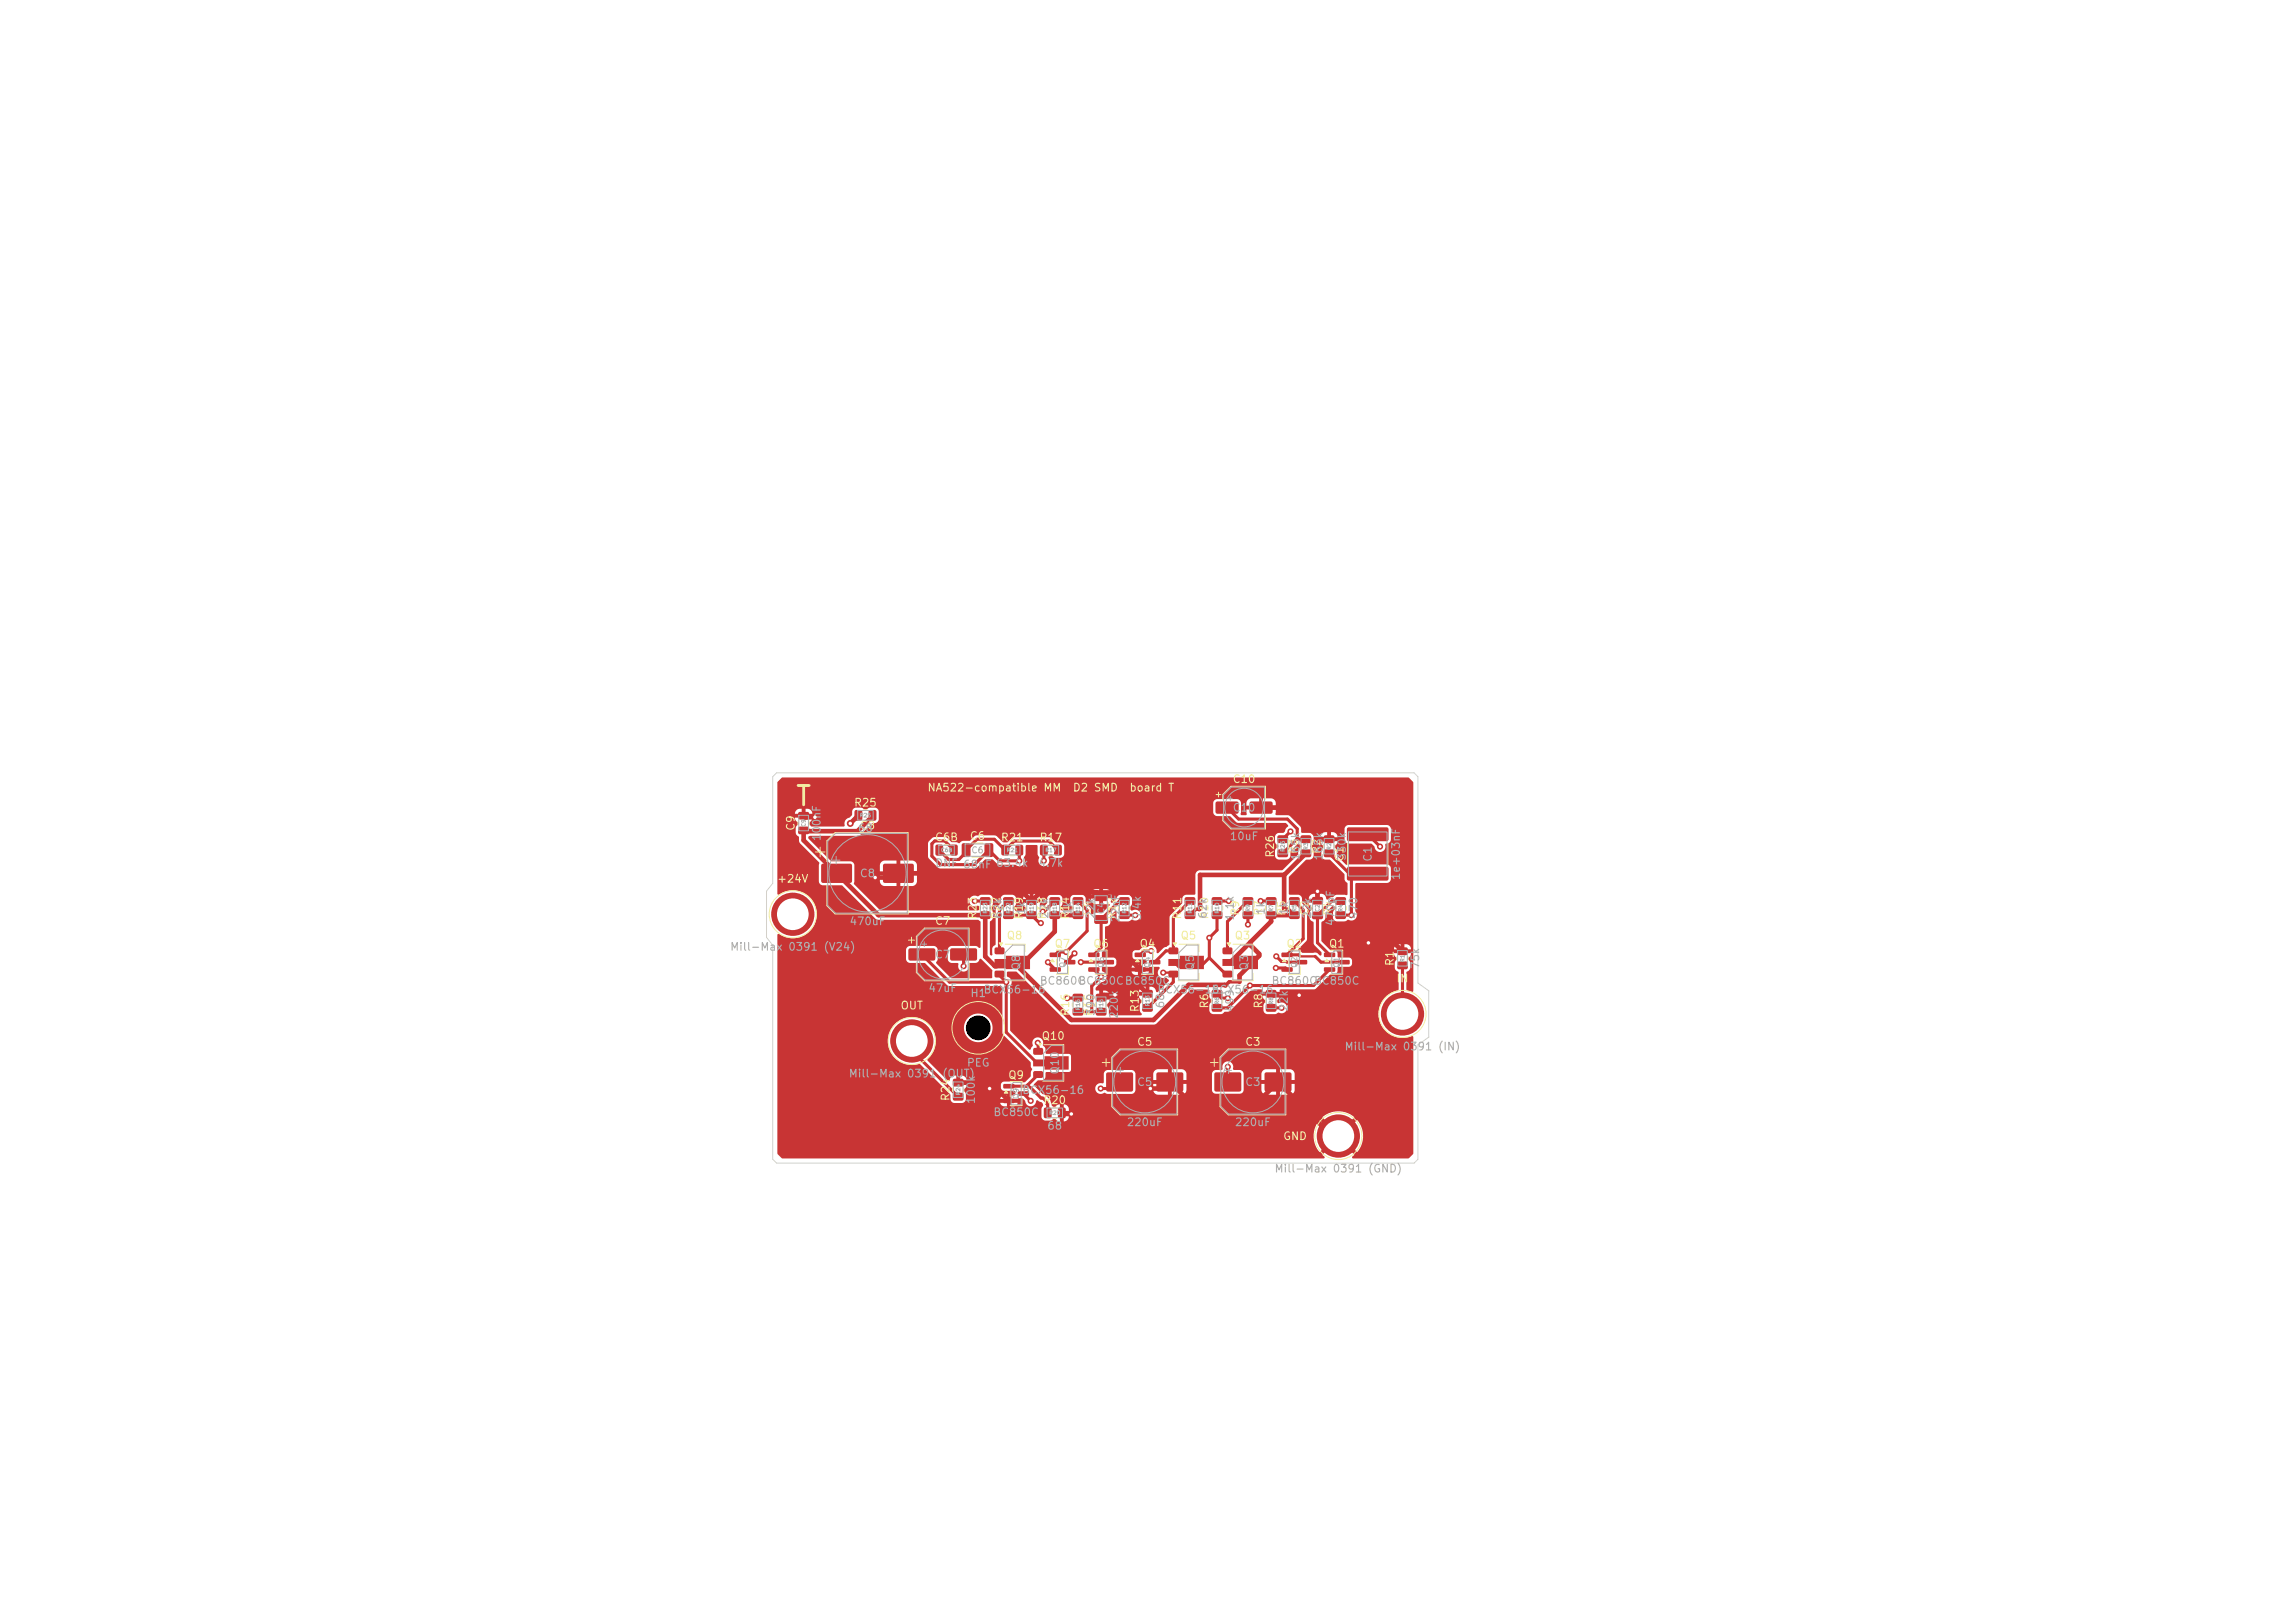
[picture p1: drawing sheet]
<svg xmlns="http://www.w3.org/2000/svg" width="297mm" height="210mm" viewBox="0 0 297 210" stroke-linecap="round" stroke-linejoin="round" font-family="sans-serif">
<defs><g id="words">
<text font-size="2.5" fill="#f2eda1" x="102.8" y="104.9">T</text>
<g font-size="1" fill="#f2eda1">
<text x="159.4" y="101.6">C10</text>
<text x="103.1" y="107.6" transform="rotate(-90 103.1 107.6)">C9</text>
<text x="110.4" y="104.6">R25</text>
<text x="111.2" y="107.6">C8</text>
<text x="119.9" y="102.7">NA522-compatible MM</text>
<text x="138.8" y="102.7">D2 SMD</text>
<text x="146.1" y="102.7">board T</text>
<text x="120.9" y="109.1">C6B</text>
<text x="125.4" y="108.9">C6</text>
<text x="129.4" y="109.1">R21</text>
<text x="134.4" y="109.1">R17</text>
<text x="165.1" y="111.1" transform="rotate(-90 165.1 111.1)">R26</text>
<text x="168.1" y="110.6" transform="rotate(-90 168.1 110.6)">R3</text>
<text x="171.1" y="110.6" transform="rotate(-90 171.1 110.6)">R2</text>
<text x="174.1" y="111.6" transform="rotate(-90 174.1 111.6)">C1</text>
<text x="100.5" y="114.5">+24V</text>
<text x="120.9" y="119.9">C7</text>
<text x="126.6" y="119.1" transform="rotate(-90 126.6 119.1)">R23</text>
<text x="129.6" y="119.1" transform="rotate(-90 129.6 119.1)">R22</text>
<text x="132.6" y="119.1" transform="rotate(-90 132.6 119.1)">R19</text>
<text x="135.6" y="119.1" transform="rotate(-90 135.6 119.1)">R18</text>
<text x="138.6" y="119.1" transform="rotate(-90 138.6 119.1)">R14</text>
<text x="141.4" y="118.6" transform="rotate(-90 141.4 118.6)">C4</text>
<text x="144.6" y="119.1" transform="rotate(-90 144.6 119.1)">R12</text>
<text x="153.1" y="119.1" transform="rotate(-90 153.1 119.1)">R11</text>
<text x="156.6" y="119.1" transform="rotate(-90 156.6 119.1)">R10</text>
<text x="160.6" y="118.6" transform="rotate(-90 160.6 118.6)">R9</text>
<text x="163.6" y="118.6" transform="rotate(-90 163.6 118.6)">R7</text>
<text x="166.6" y="118.6" transform="rotate(-90 166.6 118.6)">R5</text>
<text x="169.6" y="118.6" transform="rotate(-90 169.6 118.6)">C2</text>
<text x="172.6" y="118.6" transform="rotate(-90 172.6 118.6)">R4</text>
<text x="130.2" y="121.8">Q8</text>
<text x="136.4" y="122.9">Q7</text>
<text x="141.4" y="122.9">Q6</text>
<text x="147.4" y="122.9">Q4</text>
<text x="152.7" y="121.8">Q5</text>
<text x="159.7" y="121.8">Q3</text>
<text x="166.4" y="122.9">Q2</text>
<text x="171.9" y="122.9">Q1</text>
<text x="180.6" y="125.1" transform="rotate(-90 180.6 125.1)">R1</text>
<text x="116.5" y="130.9">OUT</text>
<text x="138.6" y="131.6" transform="rotate(-90 138.6 131.6)">R16</text>
<text x="141.6" y="131.6" transform="rotate(-90 141.6 131.6)">R15</text>
<text x="147.6" y="131.1" transform="rotate(-90 147.6 131.1)">R13</text>
<text x="156.6" y="130.6" transform="rotate(-90 156.6 130.6)">R6</text>
<text x="163.6" y="130.6" transform="rotate(-90 163.6 130.6)">R8</text>
<text x="180.6" y="127.4">IN</text>
<text x="134.7" y="134.8">Q10</text>
<text x="147.1" y="135.6">C5</text>
<text x="161.1" y="135.6">C3</text>
<text x="123.1" y="142.6" transform="rotate(-90 123.1 142.6)">R24</text>
<text x="130.4" y="139.9">Q9</text>
<text x="134.9" y="143.1">R20</text>
<text x="166" y="147.8">GND</text>
</g>
<g font-size="1" fill="#afafaf">
<text x="110.9" y="107.9">68</text>
<text x="159.4" y="105.3">C10</text>
<text x="106.4" y="108.9" transform="rotate(-90 106.4 108.9)">100nF</text>
<text x="111.2" y="113.8">C8</text>
<text x="120.9" y="112.4">DNF 68nF 63.4k</text>
<text x="134.3" y="112.4">4.7k</text>
<text x="159.1" y="109">10uF</text>
<text x="168.4" y="111.4" transform="rotate(-90 168.4 111.4)">165k</text>
<text x="171.4" y="111.4" transform="rotate(-90 171.4 111.4)">165k</text>
<text x="174.4" y="111.4" transform="rotate(-90 174.4 111.4)">330k</text>
<text x="177.8" y="111.6" transform="rotate(-90 177.8 111.6)">C1</text>
<text x="181.4" y="114" transform="rotate(-90 181.4 114)">1e+03nF</text>
<text x="109.9" y="120">470uF</text>
<text x="129.9" y="119" transform="rotate(-90 129.9 119)">62k</text>
<text x="132.9" y="118.5" transform="rotate(-90 132.9 118.5)">1k</text>
<text x="135.9" y="119" transform="rotate(-90 135.9 119)">22k</text>
<text x="138.9" y="118.5" transform="rotate(-90 138.9 118.5)">1k</text>
<text x="141.9" y="119" transform="rotate(-90 141.9 119)">22k</text>
<text x="145.1" y="119.4" transform="rotate(-90 145.1 119.4)">22nF</text>
<text x="147.9" y="119.2" transform="rotate(-90 147.9 119.2)">3.4k</text>
<text x="156.4" y="119" transform="rotate(-90 156.4 119)">62k</text>
<text x="159.9" y="119.2" transform="rotate(-90 159.9 119.2)">1.1k</text>
<text x="163.9" y="118.5" transform="rotate(-90 163.9 118.5)">1k</text>
<text x="166.9" y="118.5" transform="rotate(-90 166.9 118.5)">1k</text>
<text x="169.9" y="119" transform="rotate(-90 169.9 119)">22k</text>
<text x="172.9" y="119.9" transform="rotate(-90 172.9 119.9)">470pF</text>
<text x="175.9" y="119" transform="rotate(-90 175.9 119)">470</text>
<text x="94.4" y="123.3">Mill-Max 0391 (V24)</text>
<text x="120.9" y="124.3">C7</text>
<text x="132.3" y="125.6" transform="rotate(-90 132.3 125.6)">Q8</text>
<text x="154.8" y="125.6" transform="rotate(-90 154.8 125.6)">Q5</text>
<text x="161.8" y="125.6" transform="rotate(-90 161.8 125.6)">Q3</text>
<text x="183.9" y="125.5" transform="rotate(-90 183.9 125.5)">75k</text>
<text x="120.1" y="128.6">47uF</text>
<text x="125.5" y="129.3">H1</text>
<text x="127.2" y="128.8">BCX56-16</text>
<text x="134.5" y="127.7">BC860C</text>
<text x="139.5" y="127.7">BC850CBC850C</text>
<text x="141.9" y="131.5" transform="rotate(-90 141.9 131.5)">390</text>
<text x="144.9" y="131.9" transform="rotate(-90 144.9 131.9)">220k</text>
<text x="149.7" y="128.8">BCX56-16</text>
<text x="150.9" y="130.6" transform="rotate(-90 150.9 130.6)">68</text>
<text x="156.7" y="128.8">BCX56-16</text>
<text x="159.9" y="131" transform="rotate(-90 159.9 131)">499</text>
<text x="164.5" y="127.7">BC860C</text>
<text x="166.9" y="131" transform="rotate(-90 166.9 131)">22k</text>
<text x="170" y="127.7">BC850C</text>
<text x="173.9" y="136.2">Mill-Max 0391 (IN)</text>
<text x="109.8" y="139.7">Mill-Max 0391 (OUT)</text>
<text x="125" y="138.3">PEG</text>
<text x="126.4" y="142.9" transform="rotate(-90 126.4 142.9)">100k</text>
<text x="132.2" y="141.8">BCX56-16</text>
<text x="137.3" y="139.1" transform="rotate(-90 137.3 139.1)">Q10</text>
<text x="147.1" y="140.8">C5</text>
<text x="161.1" y="140.8">C3</text>
<text x="128.5" y="144.7">BC850C</text>
<text x="135.4" y="146.4">68</text>
<text x="145.7" y="146">220uF</text>
<text x="159.7" y="146">220uF</text>
<text x="164.9" y="152">Mill-Max 0391 (GND)</text>
</g>
<g font-size=".8" fill="#afafaf">
<text x="125.6" y="110.6">C6</text>
<text x="143.1" y="118.4" transform="rotate(-90 143.1 118.4)">C4</text>
</g>
<g font-size=".7" fill="#afafaf">
<text x="138" y="125.3" transform="rotate(-90 138 125.3)">Q7</text>
<text x="143" y="125.3" transform="rotate(-90 143 125.3)">Q6</text>
<text x="149" y="125.3" transform="rotate(-90 149 125.3)">Q4</text>
<text x="168" y="125.3" transform="rotate(-90 168 125.3)">Q2</text>
<text x="173.5" y="125.3" transform="rotate(-90 173.5 125.3)">Q1</text>
<text x="132" y="142.3" transform="rotate(-90 132 142.3)">Q9</text>
</g>
<g font-size=".5" fill="#afafaf">
<text x="104.4" y="107" transform="rotate(-90 104.4 107)">C9</text>
<text x="111.2" y="105.9">R25</text>
<text x="121.7" y="110.4">C6B</text>
<text x="130.2" y="110.4">R21</text>
<text x="135.2" y="110.4">R17</text>
<text x="166.4" y="110.3" transform="rotate(-90 166.4 110.3)">R26</text>
<text x="169.4" y="110" transform="rotate(-90 169.4 110)">R3</text>
<text x="172.4" y="110" transform="rotate(-90 172.4 110)">R2</text>
<text x="127.9" y="118.3" transform="rotate(-90 127.9 118.3)">R23</text>
<text x="130.9" y="118.3" transform="rotate(-90 130.9 118.3)">R22</text>
<text x="133.9" y="118.3" transform="rotate(-90 133.9 118.3)">R19</text>
<text x="136.9" y="118.3" transform="rotate(-90 136.9 118.3)">R18</text>
<text x="139.9" y="118.3" transform="rotate(-90 139.9 118.3)">R14</text>
<text x="145.9" y="118.3" transform="rotate(-90 145.9 118.3)">R12</text>
<text x="154.4" y="118.3" transform="rotate(-90 154.4 118.3)">R11</text>
<text x="157.9" y="118.3" transform="rotate(-90 157.9 118.3)">R10</text>
<text x="161.9" y="118" transform="rotate(-90 161.9 118)">R9</text>
<text x="164.9" y="118" transform="rotate(-90 164.9 118)">R7</text>
<text x="167.9" y="118" transform="rotate(-90 167.9 118)">R5</text>
<text x="170.9" y="118" transform="rotate(-90 170.9 118)">C2</text>
<text x="173.9" y="118" transform="rotate(-90 173.9 118)">R4</text>
<text x="181.9" y="124.5" transform="rotate(-90 181.9 124.5)">R1</text>
<text x="139.9" y="130.8" transform="rotate(-90 139.9 130.8)">R16</text>
<text x="142.9" y="130.8" transform="rotate(-90 142.9 130.8)">R15</text>
<text x="148.9" y="130.3" transform="rotate(-90 148.9 130.3)">R13</text>
<text x="157.9" y="130" transform="rotate(-90 157.9 130)">R6</text>
<text x="164.9" y="130" transform="rotate(-90 164.9 130)">R8</text>
<text x="124.4" y="141.8" transform="rotate(-90 124.4 141.8)">R24</text>
<text x="135.7" y="144.4">R20</text>
</g>
</g></defs>
<g fill="#c83434">
<path d="M151.3 122.7l1.1-.1 .1 .2v.5l-.2 .2h-1l-.1-.2z"/>
<path d="M151.2 124.1h1.5v-.4h3.1v1.7h-3.1v-.4h-1.5z"/>
<path d="M151.3 125.7l1.1-.1 .1 .2v.5l-.2 .2h-1l-.1-.2z"/>
<path d="M123.4 141.5l.1-.1h1l.2 .3v.6l-.3 .1h-.9l-.2-.2z"/>
<path d="M123.4 139.6h.1h1l.2 .2v.6l-.3 .2h-.9l-.2-.2z"/>
<path d="M168.4 110l.1-.1h1l.2 .3v.6l-.2 .1h-1l-.2-.2z"/>
<path d="M168.4 108.1h.1h1l.2 .2v.6l-.2 .2h-1l-.2-.2z"/>
<path d="M121.1 109.3h.7l.2 .1v1.1l-.1 .2h-.6l-.2-.1-.1-1.1z"/>
<path d="M123 109.3h.7l.2 .1v1.1l-.1 .2h-.6l-.2-.1-.1-1.1z"/>
<path d="M143.2 138.8h.2h3h.2v.2v2v.2l-.2 .1h-3l-.2-.1-.1-.2v-2z"/>
<path d="M149.7 138.8h.2h3h.2v.2v2v.2l-.2 .1h-3l-.2-.1-.1-.2v-2z"/>
<path d="M156.9 130l.1-.1h1l.2 .3v.6l-.3 .1h-.9l-.2-.2z"/>
<path d="M156.9 128.1h.1h1l.2 .2v.6l-.3 .2h-.9l-.2-.2z"/>
<path d="M171.4 110l.1-.1h1l.2 .3v.6l-.2 .1h-1l-.2-.2z"/>
<path d="M171.4 108.1h.1h1l.2 .2v.6l-.2 .2h-1l-.2-.2z"/>
<path d="M138.9 118l.1-.1h1l.2 .3v.6l-.3 .1h-.9l-.2-.2z"/>
<path d="M138.9 116.1h.1h1l.2 .2v.6l-.3 .2h-.9l-.2-.2z"/>
<path d="M135.9 118l.1-.1h1l.2 .3v.6l-.2 .1h-1l-.2-.2z"/>
<path d="M135.9 116.1h.1h1l.2 .2v.6l-.2 .2h-1l-.2-.2z"/>
<path d="M106.3 111.8h.2h3.6l.2 .2-.1 2.1-.2 .2-3.6-.1-.1-.2v-2z"/>
<path d="M114.3 111.8h.2h3.6l.2 .2-.1 2.1-.2 .2-3.6-.1-.1-.2v-2z"/>
<path d="M146.9 123.3h1.3l.1 .1v.4l-.1 .1-1.3-.1-.1-.1z"/>
<path d="M146.9 125.2h1.3l.1 .1v.4l-.1 .1-1.3-.1-.1-.1z"/>
<path d="M148.7 124.2h1.4l.1 .2v.3l-.2 .1h-1.2l-.1-.1z"/>
<path d="M129.9 140.3h1.3l.1 .1v.4l-.1 .1-1.3-.1-.1-.1z"/>
<path d="M129.9 142.2h1.3l.1 .1v.4l-.1 .1-1.3-.1-.1-.1z"/>
<path d="M131.7 141.2h1.4l.1 .2v.3l-.2 .1h-1.2l-.1-.1z"/>
<path d="M126.9 118l.1-.1h1l.2 .3v.6l-.3 .1h-.9l-.2-.2z"/>
<path d="M126.9 116.1h.1h1l.2 .2v.6l-.3 .2h-.9l-.2-.2z"/>
<path d="M135.1 143.4l.8-.1 .2 .2v1l-.2 .2h-.6l-.2-.2v-.9z"/>
<path d="M137 143.4l.7-.1 .2 .2v1l-.1 .2h-.7l-.2-.2v-.9z"/>
<path d="M157.4 103.8l.1-.1h2.6l.2 .3v1.1l-.2 .2h-2.6l-.2-.2z"/>
<path d="M161.8 103.8l.2-.1h2.5l.2 .3v1.1l-.3 .2h-2.5l-.2-.2z"/>
<path d="M160.9 118l.1-.1h1l.2 .3v.6l-.2 .1h-1l-.2-.2z"/>
<path d="M160.9 116.1h.1h1l.2 .2v.6l-.2 .2h-1l-.2-.2z"/>
<path d="M147.9 130l.1-.1h1l.2 .3v.6l-.3 .1h-.9l-.2-.2z"/>
<path d="M147.9 128.1h.1h1l.2 .2v.6l-.3 .2h-.9l-.2-.2z"/>
<path d="M140.9 123.3h1.3l.1 .1v.4l-.2 .1-1.2-.1-.1-.1z"/>
<path d="M140.9 125.2h1.3l.1 .1v.4l-.2 .1-1.2-.1-.1-.1z"/>
<path d="M142.7 124.2h1.4l.1 .2v.3l-.2 .1h-1.2l-.1-.1z"/>
<path d="M172.9 118l.1-.1h1l.2 .3v.6l-.3 .1h-.9l-.2-.2z"/>
<path d="M172.9 116.1h.1h1l.2 .2v.6l-.3 .2h-.9l-.2-.2z"/>
<path d="M138.9 130.5l.1-.1h1l.2 .3v.6l-.3 .1h-.9l-.2-.2z"/>
<path d="M138.9 128.6h.1h1l.2 .2v.6l-.3 .2h-.9l-.2-.2z"/>
<path d="M129.6 109.4l.7-.1 .3 .2v1l-.2 .2h-.6l-.2-.2v-.9z"/>
<path d="M131.5 109.4l.7-.1 .2 .2v1l-.1 .2h-.7l-.2-.2v-.9z"/>
<path d="M134.6 109.4l.7-.1 .3 .2v1l-.2 .2h-.6l-.2-.2v-.9z"/>
<path d="M136.5 109.4l.7-.1 .2 .2v1l-.1 .2h-.7l-.2-.2v-.9z"/>
<path d="M165.4 110l.1-.1h1l.2 .3v.6l-.3 .1h-.9l-.2-.2z"/>
<path d="M165.4 108.1h.1h1l.2 .2v.6l-.3 .2h-.9l-.2-.2z"/>
<path d="M165.9 123.3h1.3l.1 .1v.4l-.2 .1-1.2-.1-.1-.1z"/>
<path d="M165.9 125.2h1.3l.1 .1v.4l-.2 .1-1.2-.1-.1-.1z"/>
<path d="M167.7 124.2h1.4l.1 .2v.3l-.2 .1h-1.2l-.1-.1z"/>
<path d="M133.8 135.7l1.1-.1 .1 .2v.5l-.2 .2h-1l-.1-.2z"/>
<path d="M133.7 137.1h1.5v-.4h3.1v1.7h-3.1v-.4h-1.5z"/>
<path d="M133.8 138.7l1.1-.1 .1 .2v.5l-.2 .2h-1l-.1-.2z"/>
<path d="M158.3 122.7l1.1-.1 .1 .2v.5l-.2 .2h-1l-.1-.2z"/>
<path d="M158.2 124.1h1.5v-.4h3.1v1.7h-3.1v-.4h-1.5z"/>
<path d="M158.3 125.7l1.1-.1 .1 .2v.5l-.2 .2h-1l-.1-.2z"/>
<path d="M144.9 118l.2-.1h.9l.2 .3v.6l-.3 .1h-.9l-.2-.2z"/>
<path d="M144.9 116.1h.2h.9l.2 .2v.6l-.3 .2h-.9l-.2-.2z"/>
<path d="M132.9 118l.1-.1h1l.2 .3v.6l-.3 .1h-.9l-.2-.2z"/>
<path d="M132.9 116.1h.1h1l.2 .2v.6l-.3 .2h-.9l-.2-.2z"/>
<path d="M124.5 109.2l.8-.1 .3 .2v1.4l-.2 .2h-.7l-.2-.2-.1-1.3z"/>
<path d="M127.5 109.2l.8-.1 .2 .2v1.4l-.1 .2h-.8l-.2-.2v-1.3z"/>
<path d="M163.9 130l.1-.1h1l.2 .3v.6l-.3 .1h-.9l-.2-.2z"/>
<path d="M163.9 128.1h.1h1l.2 .2v.6l-.3 .2h-.9l-.2-.2z"/>
<path d="M141.7 118.5l.1-.1h1.4l.2 .3v.7l-.2 .2-1.4-.1-.2-.2z"/>
<path d="M141.7 115.5h.1h1.4l.2 .2v.7l-.2 .2h-1.4l-.2-.2z"/>
<path d="M169.8 118h.2h1.1l.1 .2v.6l-.2 .2-1.1-.1-.1-.2z"/>
<path d="M169.8 116.1h.2h1.1l.1 .2v.6l-.2 .2-1.1-.1-.1-.2z"/>
<path d="M110.6 104.9l.7-.1 .3 .2v1l-.2 .2h-.6l-.2-.2v-.9z"/>
<path d="M112.5 104.9l.7-.1 .2 .2v1l-.1 .2h-.6l-.3-.2v-.9z"/>
<path d="M166.9 118l.2-.1h.9l.2 .3v.6l-.3 .1h-.9l-.2-.2z"/>
<path d="M166.9 116.1h.2h.9l.2 .2v.6l-.3 .2h-.9l-.2-.2z"/>
<path d="M128.8 122.7l1.1-.1 .1 .2v.5l-.2 .2h-1l-.1-.2z"/>
<path d="M128.7 124.1h1.5v-.4h3.1v1.7h-3.1v-.4h-1.5z"/>
<path d="M128.8 125.7l1.1-.1 .1 .2v.5l-.2 .2h-1l-.1-.2z"/>
<path d="M174.4 112.2h.1h5l.2 .2v1.4l-.2 .2-5-.1-.2-.2z"/>
<path d="M174.4 107.1h.1h5l.2 .2v1.4l-.2 .2-5-.1-.2-.2z"/>
<path d="M171.4 123.3h1.3l.1 .1v.4l-.2 .1-1.2-.1-.1-.1z"/>
<path d="M171.4 125.2h1.3l.1 .1v.4l-.2 .1-1.2-.1-.1-.1z"/>
<path d="M173.2 124.2h1.4l.1 .2v.3l-.2 .1h-1.2l-.1-.1z"/>
<path d="M103.3 107h.2h1.1l.1 .2v.6l-.2 .2-1.1-.1-.1-.2z"/>
<path d="M103.3 105.1h.2h1.1l.1 .2v.6l-.2 .2-1.1-.1-.1-.2z"/>
<path d="M156.9 118l.1-.1h1l.2 .3v.6l-.3 .1h-.9l-.2-.2z"/>
<path d="M156.9 116.1h.1h1l.2 .2v.6l-.3 .2h-.9l-.2-.2z"/>
<path d="M129.9 118l.2-.1h.9l.2 .3v.6l-.3 .1h-.9l-.2-.2z"/>
<path d="M129.9 116.1h.2h.9l.2 .2v.6l-.3 .2h-.9l-.2-.2z"/>
<path d="M180.9 124.5l.2-.1h.9l.2 .3v.6l-.3 .1h-.9l-.2-.2z"/>
<path d="M180.9 122.6h.2h.9l.2 .2v.6l-.3 .2h-.9l-.2-.2z"/>
<path d="M153.4 118l.2-.1h.9l.2 .3v.6l-.3 .1h-.9l-.2-.2z"/>
<path d="M153.4 116.1h.2h.9l.2 .2v.6l-.3 .2h-.9l-.2-.2z"/>
<path d="M163.9 118l.1-.1h1l.2 .3v.6l-.3 .1h-.9l-.2-.2z"/>
<path d="M163.9 116.1h.1h1l.2 .2v.6l-.3 .2h-.9l-.2-.2z"/>
<path d="M135.9 123.3h1.3l.1 .1v.4l-.2 .1-1.2-.1-.1-.1z"/>
<path d="M135.9 125.2h1.3l.1 .1v.4l-.2 .1-1.2-.1-.1-.1z"/>
<path d="M137.7 124.2h1.4l.1 .2v.3l-.2 .1h-1.2l-.1-.1z"/>
<path d="M157.2 138.8h.2h3h.2v.2v2v.2l-.2 .1h-3l-.2-.1-.1-.2v-2z"/>
<path d="M163.7 138.8h.2h3h.2v.2v2v.2l-.2 .1h-3l-.2-.1-.1-.2v-2z"/>
<path d="M141.9 130.5l.1-.1h1l.2 .3v.6l-.3 .1h-.9l-.2-.2z"/>
<path d="M141.9 128.6h.1h1l.2 .2v.6l-.3 .2h-.9l-.2-.2z"/>
<path d="M117.6 122.8l.2-.1h3.1l.1 .3v1.1l-.2 .2h-3.1l-.2-.2z"/>
<path d="M123 122.8l.2-.1h3.1l.1 .3v1.1l-.2 .2h-3.1l-.2-.2z"/>
<circle cx="181.5" cy="131.2" r="2.8"/>
<circle cx="102.6" cy="118.3" r="2.8"/>
<circle cx="118" cy="134.7" r="2.8"/>
<circle cx="173.2" cy="147" r="2.8"/>
<circle cx="178.6" cy="109.5" r=".4"/>
<circle cx="170.5" cy="115.3" r=".45"/>
<circle cx="113.3" cy="113.6" r=".45"/>
<circle cx="105.5" cy="105.7" r=".45"/>
<circle cx="177.1" cy="122" r=".45"/>
<circle cx="148.9" cy="140.8" r=".45"/>
<circle cx="168.1" cy="128.8" r=".45"/>
<circle cx="128.1" cy="140.8" r=".45"/>
<circle cx="138.6" cy="144.1" r=".45"/>
<circle cx="144.3" cy="128.7" r=".45"/>
<circle cx="174.9" cy="118.4" r=".4"/>
<circle cx="167" cy="107.6" r=".4"/>
<circle cx="159" cy="116.6" r=".4"/>
<circle cx="161.8" cy="127.5" r=".4"/>
<circle cx="165.9" cy="130.4" r=".4"/>
<circle cx="165.2" cy="123.7" r=".4"/>
<circle cx="161.5" cy="119.6" r=".4"/>
<circle cx="163.1" cy="116.6" r=".4"/>
<circle cx="165.1" cy="125.2" r=".4"/>
<circle cx="146.9" cy="118.4" r=".4"/>
<circle cx="156.5" cy="121.4" r=".4"/>
<circle cx="158.9" cy="138" r=".4"/>
<circle cx="158.9" cy="129.2" r=".4"/>
<circle cx="150.5" cy="125.9" r=".4"/>
<circle cx="149" cy="123.1" r=".4"/>
<circle cx="138" cy="123.2" r=".4"/>
<circle cx="139.9" cy="124.5" r=".4"/>
<circle cx="135.1" cy="111.4" r=".4"/>
<circle cx="142.5" cy="126.4" r=".4"/>
<circle cx="134.7" cy="119.4" r=".4"/>
<circle cx="139.1" cy="123.4" r=".4"/>
<circle cx="135.6" cy="124.5" r=".4"/>
<circle cx="134.9" cy="117.9" r=".4"/>
<circle cx="131.9" cy="111.4" r=".4"/>
<circle cx="130.2" cy="127.1" r=".4"/>
<circle cx="138.1" cy="129.2" r=".4"/>
<circle cx="142.4" cy="140.9" r=".4"/>
<circle cx="126.1" cy="116.6" r=".4"/>
<circle cx="134.3" cy="134.9" r=".4"/>
<circle cx="133.4" cy="142.4" r=".4"/>
<circle cx="124.7" cy="125" r=".4"/>
<circle cx="110" cy="106.5" r=".45"/>
</g>
<g fill="none" stroke="#c83434" stroke-width=".4">
<path d="M121.6 110l1.2 1.2h1.3l.9-.9v-.3l1.4-1.4h2.3l1.4 1.4 1.2-1.2h4.4l1.2 1.2M123.2 111.2h.1M123.5 110l-1.2-1.2h-1.3l-.4 .4v1.6l1.1 1.1h4.4l1.9-1.9 1.4 1.4h2.5v-1.4M126.1 116.6h1.4M130.5 118.4h3l1 1h.2M130.5 116.6l-1.2 1.1v5.3M135.1 110v1.4M136.5 116.6l-1.4 1.3h-.2M139.5 116.6l1.2 1.2v2.7l-2.7 2.7h-1.1l-.3 .4M145.5 118.4h1.4M145.5 116.6h-.6l-2.4 2.4v3.6l-.9 1M154 116.6l-2.2 2.1v4.3h-.9l-1.5 1.5"/>
<path d="M157.5 116.6h1.5M157.5 118.4v2l-1 1v2.5M158.8 104.5l1.5 1.5h6.3l1.3 1.3v1.3M161.5 118.4v1.2M161.5 116.6l-2.7 2.6v3.8M163.1 116.6h1.4M167 107.6l-1 1M167.5 116.6l1.2 1.1v3.8l-2.1 2.1h1.5h.1M169 108.6h-1.2l-1.8 1.8M172 110.4l2.6 2.7h2.4M173.5 116.6h-1.1l-1.9 1.9v3.5l1.6 1.6M174.9 113.1v5.3h-1.4"/>
<path d="M177 108l1.6 1.5M118 134.7v1.2l6 6M119.3 123.5l3.6 3.6h7.3M124.7 123.5v1.5M129.3 123h.1M129.3 126v.2l.9 .9M130.2 127.1v6.5l4 3.9h.2M134.3 134.9v1.1M134.3 139l-1.5 1.6h-2.2M135.6 124.5l1 1M139.1 123.4l-.7 .6v.5M139.5 129.1l-1.4 .1"/>
<path d="M139.5 130.9h3M139.9 124.5h3.5M141.6 125.5l.9 .9-1.2 1.2v3.3M149 123.1h-.9l-.5 .5M151.8 126h.1M151.8 126v1.1l-3.3 3.3M156.5 123.9l2.1 2.1h.2M156.5 123.9l-1.2 1.2M157.5 128.6l.6 .6h.8M158.9 138v2M164.5 130.4h1.4M165.1 125.3h1.3l.2 .2"/>
<path d="M165.2 123.7l.6 .7h.4M166.5 124.5h1.9M170.2 123.7l.8 .8h2.9M172.1 125.5l-2.1 2h-8.2l-2.9 2.9h-1.4M181.5 124.9v6.3M132.4 141.5l1 .9M133.4 140.7l1.3 1.4h.3l.5 .5v.2l.1 .1v1.1M144.9 140l-.9 .9h-1.6"/>
</g>
<g fill="none" stroke="#c83434" stroke-width=".6">
<path d="M104 105.6l.2 .2h1.3M111.1 105.5l-1.1 1M112.9 105.5v.1l-1.9 2h-6.9l-.1-.1v1.2l9.7 9.7h13.8v5.4l1.2 1.2h3.3M113.3 113.6h2.4l.6-.6h13.6l3.6 3.6 1.1-1.1h11.7l1.6 1.6v4.2l-1.7 1.7v1.1l1.4 1.4v2.2M139.5 118.4h-3v2.1l-4.5 4.5M142 115.5l.5 .5M163.2 104.5h3.6l3.7 3.7v8.4M166.2 113.2v4.5M166.2 113.2h-10.9v4.3l-.1 .2M167.5 118.4h-3v.8l-5.3 5.3h-.3M169 110.4l-2.8 2.8M170.5 108.6h1.5"/>
<path d="M129.4 124.5l-.4 .5M132 125v.4l6.7 6.6h10.6l4.5-4.6h4.7l.1 .1M148.5 128.6l-.9-.9h-2.3l-1 1h-1.4l-.4 .4M161.8 121.9v.4l1.2 1.1v.3l-2.6 2.5v.8M164.5 128.6l.2 .2h3.4M177.1 122h3.3l1.1 1.1M124 140.1h3.3l.8 .8h.9l1.6 1.6M137.4 144l.2 .1h8l3.3-3.2h1.6l.9-.9 1.8 1.8h10.4l1.8-1.8 7 7h.8"/>
</g>
<path d="M155.2 117.7h-.4l-.8 .7M166.2 117.7h.5l.8 .7M160.4 127h-1.3l-.5 .5" fill="none" stroke="#c83434" stroke-width=".45"/>
<path d="M150.5 125.9h1.2l.1 .1M151.9 124.5l.6 .6h2.8M166.2 124.4l.3 .1M168.2 123.6l.1 .1h1.9M133 140.4l.4 .3" fill="none" stroke="#c83434" stroke-width=".3"/>
<path d="M100.6 101.2l.7-.6h81l.6 .7v26.9l-.1 .1-.7-.1-.1-.2v-2.2l.3-.2 .2-.4v-.7l-.3-.4v-.1a.68 .68 0 0 0 .4-.7h-2.2v.3l.4 .5-.3 .4v.7a.65 .65 0 0 0 .5 .6v2.3a3.1 3.1 0 0 0-2.5 3.9 3.1 3.1 0 0 0 4.2 2.1h.1l.1 .1v15.1l-.7 .6h-7.1l-.1-.1v-.1l.3-.3-.8-.8 .3-.3 .8 .8a3.2 3.2 0 0 0 0-4.2l-.8 .8-.3-.3 .8-.8-.2-.2a3.2 3.2 0 0 0-4 .2l.8 .8-.3 .3-.8-.8-.2 .2a3.2 3.2 0 0 0 .2 4l.8-.8 .3 .3-.8 .8 .3 .3v.1l-.1 .1h-70.1l-.6-.7v-14.7h14.3a3.1 3.1 0 0 0 4.1 3.2l4 3.9v.7l.3 .4h6.1l.2 .3 .3 .2 1.4-.1 .3-.2 .1-.2h-.9v.5h-.5v-.5h-5.7l.2-.1 .2-.4h5.3v-.4h-.6l-.3 .4h-4.4v-.7l-.3-.5 .3-.2 .1-.5h-1l-.1-.2-.2-.1v-.2h1.3a.69 .69 0 0 0-.9-.6v.6h-.4v-.6h-.3a.83 .83 0 0 0-.7 .7h-.2l-2.6-2.7v-.1a3.1 3.1 0 0 0 .5-4.2h4.2v.2a1.85 1.85 0 0 0 2.9 1.5 1.85 1.85 0 0 0 0-3.2 1.85 1.85 0 0 0-2.9 1.5h-4.2l-.2-.3a3.1 3.1 0 0 0-3.3-.8 3.1 3.1 0 0 0-2.1 2.7h-14.3v-13.5l.1-.2h.1a3.1 3.1 0 0 0 4.9-2.6 3.1 3.1 0 0 0-4.9-2.4l-.2-.2v-9.8h2.3a.82 .82 0 0 0 .5 .7l-.4 .6v.7l.4 .5v.5l.1 .3 2.5 2.5v2.4l.1 .4 .4 .2h2.5l4.4 4.4h13.1l.4 .2v3.3l-.1 .1-.6-.2h-3l-.3 .1-.2 .2-.1 .2 .1 1.4 .4 .3h.8l.1 .1a.71 .71 0 0 0 .7 1 .71 .71 0 0 0 .7-1l.1-.1 1-.1 .3-.4h.2l1.4 1.4v1l-5.3 .1-2-2 .2-.4 .1-1.3-.1-.2-.2-.2-3.3-.1-.4 .2-.1 .2-.1 1.3 .2 .3 .4 .2h1.9l3 2.9 6.9 .1 .1 .1 .1 6.1 3.6 3.6v.7a.24 .24 0 0 1 .2 .2 .24 .24 0 0 1-.1 .3l-.1 .7-.8 .7-2.7-.1-.2 .2-.2 .2v.5l.3 .3 1.6 .1v.5l-.6 .1v.4l1.5-.1 .3 .3a.73 .73 0 0 0 .8 .7 .73 .73 0 0 0 .7-.7h.2l.4 .2a.39 .39 0 0 1 .3 .5l-.2 .4v1l.1 .3 .3 .2h.7l.6-.3a.88 .88 0 0 0 .7 .4h.5a.69 .69 0 0 0 .6-.9h-.6v.9h-.5v-1.3h1.1a.68 .68 0 0 0-.6-.9v.9h-.5v-.9h-.3l-.4 .4h-.1a.56 .56 0 0 1-.3-.5l-.2-.5-.6-.6-.4-.2-.8-.7h7.6a.72 .72 0 0 0 .4 .7 .72 .72 0 0 0 .8-.1l.4 .2h3.1l.4-.2 .1-.3h2.3l.2 .3 .4 .2h3.2l.3-.1 .2-.2v-1.1h-1.9v1.4h-.5v-1.4h-1.9v.9h-2.3v-2.2h2.3v.9h4.3v-.8h3.3l.1 2.1 .1 .3 .3 .2 3.2-.1 .3-.1 .1-.3h2.3l.3 .4 .3 .1h3.2l.3-.1 .2-.2v-1.1h-1.9v1.4h-.5v-1.4h-1.9v.9h-2.3v-2.2h2.3v.9h4.3v-.9l-.1-.3-.2-.2-1.6-.1v1.5h-.5v-1.5l-1.5 .1-.2 .2-.2 .3h-2.3l-.2-.4-1.1-.1a.73 .73 0 0 0-.7-1.1 .73 .73 0 0 0-.7 1l-.1 .1-1 .1-.2 .2-.1 .3h-3.3l-.1-.4-.2-.2-1.6-.1v1.5h-.5v-1.5l-1.5 .1-.2 .2-.2 .3h-2.3l-.1-.3-.4-.2h-3.1l-.3 .2-.1 .3-.1 1.1-.1 .2a.72 .72 0 0 0-1 .6h-7.6l-.3-.5 .6-.5a.77 .77 0 0 0 .8-.3l.2-.8h2.9l.2-.1 .1-.2v-1.7l-.1-.3h-.2l-2.9-.1-.1-.6-.2-.3a.52 .52 0 0 1-.1-.6 .71 .71 0 0 0-1-.5 .71 .71 0 0 0-.3 1l-.3 .5h-.2l-2.5-2.5 .1-5.8a.77 .77 0 0 0-.5-1.2l.1-.6h1.2l6.7 6.8 .3 .1 10.9-.1 4.6-4.5h2.3l.1 .1v.9l.4 .5-.4 .5v.8l.2 .3 .2 .1h1.2l.4-.3h.6l2-2h2.3l.1 .4 .3 .3-.3 .5v.7l.2 .3 .3 .1h1l.4-.2a.73 .73 0 0 0 1.1-.2 .73 .73 0 0 0-.4-1.1l-.7 .1-.2-.2v-.1a.66 .66 0 0 0 .4-.7l-4.5 .1 .6-.6 .6-.3h1l.1 .3h2.2v-.2l.1-.1h4.5l1.9-1.9 .6-.1 .3-.1 .2-.8h1.4l.2-.1 .2-.3v-.4l-.3-.4h-1.5l-.2-.8-.3-.1-.5-.1-.2-.1h10.6a.67 .67 0 0 0-.9-.6v.6h-.4v-.6l-.7 .1-.2 .5h-8.4l-1-1v-2.4l.1-.1a.58 .58 0 0 0 .4-.6v-.6l.9-.9h.2l.3 .3-.4 .5v.8l.2 .3 .3 .1h1l.4-.2a.74 .74 0 0 0 1-.1 .74 .74 0 0 0 0-.9v-3.7h.1l4.2-.1 .3-.4v-1.5l-.2-.3-.3-.2-5.3 .1-1.2-1.2v-.7l-.3-.5a.88 .88 0 0 0 .4-.7h-2.2v.3l.4 .5-.3 .5v.7l.2 .3a.95 .95 0 0 0 .8 .1l2 1.9v.7l.4 .5v1.4l-.2 .1h-1.3l-.4 .3h-.3l-.4 .3-.2-.1a.68 .68 0 0 0-.9-.6v.8h-.2l-.1 .3h-1a.82 .82 0 0 0 .5 .7l-.4 .6v.7l.1 .3 .4 .2v2.8l.1 .2 .9 .9v.4h-.2a.63 .63 0 0 0-.9-.3h-1.3l-.5-.3-.1-.1 1.1-1.1 .1-.3v-3.8l-.1-.3-.6-.5v-.7l1.8 .1v-.6a.69 .69 0 0 0-.9 .5h-.9a.55 .55 0 0 0-.5-.4l-1.2-.1v-2.2l2.2-2.2 .6-.1 .3-.3 .1-.9-.4-.5 .4-.5v-.7h.9h2.2a.69 .69 0 0 0-.8-.6v.6h-.6v-.6l-.6 .1-.2 .5h-.9l-.2-.4-.2-.1h-1.1l-.1-.5h5.6v1.4l.3 .4 3.1 .1 .5 .4a.71 .71 0 0 0 .8 .6 .71 .71 0 0 0 .6-.9l.1-.1a.56 .56 0 0 0 .6-.6v-1.4l-.2-.3-.2-.1-5.1-.1-.3 .2-.2 .4h-5.6l-.1-.4-1.5-1.4h-1.7v-.2v-.5h-3.8v.6l-.7 .1-.1-.2 .1-1.4h.7v.3h3.8v-.5l-.4-.4h-1.2v.9h-.6v-.9h-1a.65 .65 0 0 0-.6 .6h-.7l-.2-.3-.2-.2h-2.8l-.2 .2-.2 .2v1.4l.2 .2 .2 .2h1.8l.8 .8 .2 .1h6.2l.3 .4-.3 .4-.1 .3-.3 .2a.95 .95 0 0 0-.8 .1l-.2 .3v.8l.4 .5-.4 .5 .1 .9 .2 .3h.2h1l.3-.1a.95 .95 0 0 0 .2-.9l1-1 .4 .2v.2l-.2 .2-.2 .2v.6l-2.1 2h-10.7l-.3 .1-.2 .4v2.6l-.1 .1h-1.2l-.2 .1-.2 .3v.7l-1.6 1.5-.1 .3v3.6l-.3 .2-.4 .1-.7 .7h-.1l-.1-.1a.72 .72 0 0 0-.3-.7 .72 .72 0 0 0-.9 0l-.6 .1-.5 .3-.6 .1-.3 .3 .1 .6 .3 .2 1.5 .1v.5l-.6 .1v.4l2.1-.1 .2 .1a.74 .74 0 0 0-.2 1 .74 .74 0 0 0 1 .3l.3 .3v.2l-1.3 1.4h-.2l-.1-.1a.68 .68 0 0 0-.8-.6l-.1 .8-.2 .1-.1 .2h-1v.3l.4 .5-.3 .5v.7l.3 .4-.1 .2h-4.1l-.1-.2v-.7l-.3-.5 .3-.2 .1-.5h-1l-.1-.2-.2-.1-.1-.2h1.4v-.2l-.3-.3h4.1h.8v-.6l-.6 .1-.2 .5h-4.1l-.5-.1v.6h-.6v-.6h-.3l-.1-.3 .8-.8a.71 .71 0 0 0 .6-.7 .71 .71 0 0 0-.5-.7h3.7l.2 .3 .3 .2 1.4-.1 .2-.1 .2-.3h-.9v.5h-.5v-.5h-4.6l-.1-.1v-.4h4.7v-.4h-.6l-.3 .4h-3.8l.1-.1h1.4a.45 .45 0 0 0 .4-.4v-.4l-.3-.4h-1.5l-.1-.1v-.6a.86 .86 0 0 0 .4-.7v-2.6a.85 .85 0 0 0 .7-.6v-.8l.6-.6 .2 .1v.8l.3 .4h.2h1.2a.41 .41 0 0 1 .7-.1 .71 .71 0 0 0 .7-.9 .71 .71 0 0 0-1.1-.4h-.1a.28 .28 0 0 1-.2-.4l.3-.4v-.7a.54 .54 0 0 0-.5-.5h-1.2l-.3 .5-.6 .5-.2-.1 .1-.4h-1v.7l.7-.1 .1 .1v.2l-1 .9h-.9l-.4 .2-.1-.1v-.6l-.7-.7v-.5h.7l.1 .4 .3 .2h.6v-.7h-1v.1h-.7l-.1-.3-.3-.3h-1.3l-.3 .4v.7l.1 .2 .3 .3v.2l-.4 .2h-1l-.4-.2v-.2l.2-.2 .2-.2v-.7a.54 .54 0 0 0-.5-.5h-1l-.3 .1-.2 .3v.7l-.4 .3h-.5v-.4h-2.2l.1 .5 .3 .1a.34 .34 0 0 1-.3 .5h-1l-.4-.3v-.2l.2-.2 .2-.2v-.7h3.1a.67 .67 0 0 0-.8-.6v.6h-.6v-.6l-.6 .1-.2 .5h-.9a.54 .54 0 0 0-.5-.5h-1l-.3 .1-.2 .3v.7l-.6 .6-.1 4.7-.4 .5v.7a.17 .17 0 0 1-.1 .2 .17 .17 0 0 1-.2-.1v-4.2l.4-.5v-.7l-.1-.3a.34 .34 0 0 1-.2-.4l.3-.4v-.7a.54 .54 0 0 0-.5-.5h-1.1l-.4 .2a.7 .7 0 0 0-1.1 .6 .7 .7 0 0 0 1.1 .6h.1l.3 .3v.1l-.4 .2h-12.5l-2.2-2.2h29.4v.2h2.6a.65 .65 0 0 0-.6-.7h-.4v.7h-.6v-.7h-.6l-.3 .2-.1 .3h-29.4l-1.3-1.2 .1-.3h3.3l.1 .3 .4 .2h3.7l.3-.1 .2-.2 .1-1.1h-2.2v1.5h-.5v-1.5h-2.1v.9h-3.3v-2.2h3.3v.9h4.8l-.1-1.1-.2-.2-.3-.1h-1.6v1.4h-.5v-1.4h-1.6l-.4 .2-.1 .3h-3.3l-.2-.3-.3-.1-2.5-.1-2.4-2.3h14.9v1.9l1.3 1.3 .2 .1h4.6l.2-.1 1.2-1.1h.9l.6 .6 .2 .1h2.2a.71 .71 0 0 0 .9 0 .71 .71 0 0 0 .1-.9l.2-.4v-1.1l.2-.2 1.3 .1 .1 .1v1.1l.2 .3a.72 .72 0 0 0 .5 1.2 .72 .72 0 0 0 .7-1.1v-.1l.3-.3 .5 .4h.8l.3-.2 .1-.2v-1.1a.54 .54 0 0 0-.5-.5h-.6l-.5-.6-.3-.1h-4.6l-.3 .1-.5 .6h-.5l-.9-.8-.3-.1h-2.3l-.3 .1-.6 .6-1.1 .1a.41 .41 0 0 1-.7 .1h-.6l-.5-.6-.3-.1h-1.5l-.6 .6-.1 .2h-14.9l-.6-.6a.24 .24 0 0 1 .2-.3h6.2l.3-.2 1.6-1.5a.63 .63 0 0 0 .8-.5v-1.1l-.1-.2-.4-.2h-.7l-.5 .4-.5-.4h-.8l-.4 .3v.7l-.3 .3a.83 .83 0 0 0-.7 1l-.1 .2-4.3-.1a.4 .4 0 0 1-.2-.5 .66 .66 0 0 0 .4-.6h-4.5v-.6l4.5 .1a.68 .68 0 0 0-.9-.6v.6h-.4v-.6h-.4l-.3 .1-.2 .4h-2.3z" fill="#c83434"/>
<path d="M151.8 122h.5l-.3 .3zM152.6 122.2h2.6v1M155.2 125.9v1h-2.8" fill="none" stroke="#f2eda1" stroke-width=".13"/>
<path d="M151.8 122h.5l-.3 .3z" fill="#f2eda1"/>
<g fill="none" stroke="#f2eda1" stroke-width=".13">
<path d="M105.5 110.2h1.3M106.1 109.6v1.3M107 111.5v-2.7l1.1-1.1h9.4v3.8M107 114.5v2.7l1.1 1.1h9.4v-3.8M122.2 109.3h.6M122.2 110.7h.6M135.8 117.3v.4M137.2 117.3v.4M138.8 117.3v.4M140.2 117.3v.4M168.3 109.3v.4M169.7 109.3v.4"/>
<path d="M171.3 109.3v.4M172.7 109.3v.4M142.6 137.5h1M143.1 137v1M143.9 138.5v-1.7l1-1.1h7.5v2.8M147.2 124.1l.2 .4h-.4zM147.7 123l1.6-.1v1M147.7 124.1v.8M149.3 125.1v1l-1.6-.1M156.8 129.3v.4M158.2 129.3v.4M123.3 140.8v.4"/>
<path d="M124.7 140.8v.4M143.9 141.5v1.7l1 1.1h7.5v-2.8"/>
<circle cx="126.6" cy="133" r="3.4"/>
</g>
<path d="M147.2 124.1l.2 .4h-.4z" fill="#f2eda1"/>
<path d="M130.7 140l1.6-.1v1M130.2 141.1l.2 .4h-.4zM130.7 141.1v.8M132.3 142.1v1l-1.6-.1" fill="none" stroke="#f2eda1" stroke-width=".13"/>
<path d="M130.2 141.1l.2 .4h-.4z" fill="#f2eda1"/>
<g fill="none" stroke="#f2eda1" stroke-width=".13">
<path d="M126.8 117.3v.4M128.2 117.3v.4M157.4 102.8h.6M157.7 102.5v.6M158.2 103.4v-.6l1.1-1.1h4.5v1.7M158.2 105.6v.6l1.1 1.1h4.5v-1.7M160.8 117.3v.4M162.2 117.3v.4M141.2 124.1l.2 .4h-.4zM141.7 123l1.6-.1v1M141.7 124.1v.8M143.3 125.1v1l-1.6-.1"/>
<path d="M147.8 129.3v.4M149.2 129.3v.4M136.3 143.3h.4M136.3 144.7h.4"/>
</g>
<path d="M141.2 124.1l.2 .4h-.4z" fill="#f2eda1"/>
<g fill="none" stroke="#f2eda1" stroke-width=".13">
<path d="M130.8 109.3h.4M130.8 110.7h.4M135.8 109.3h.4M135.8 110.7h.4M165.3 109.3v.4M166.7 109.3v.4M172.8 117.3v.4M174.2 117.3v.4M138.8 129.8v.4M140.2 129.8v.4M166.2 124.1l.2 .4h-.4zM166.7 123l1.6-.1v1"/>
<path d="M166.7 124.1v.8M168.3 125.1v1l-1.6-.1"/>
</g>
<path d="M166.2 124.1l.2 .4h-.4z" fill="#f2eda1"/>
<path d="M134.3 135h.5l-.3 .3zM135.1 135.2h2.6v1M137.7 138.9v1h-2.8" fill="none" stroke="#f2eda1" stroke-width=".13"/>
<path d="M134.3 135h.5l-.3 .3z" fill="#f2eda1"/>
<path d="M158.8 122h.5l-.3 .3zM159.6 122.2h2.6v1M162.2 125.9v1h-2.8" fill="none" stroke="#f2eda1" stroke-width=".13"/>
<path d="M158.8 122h.5l-.3 .3z" fill="#f2eda1"/>
<g fill="none" stroke="#f2eda1" stroke-width=".13">
<path d="M111.8 104.8h.4M111.8 106.2h.4M125.8 109.1h1.4M125.8 110.9h1.4M132.8 117.3v.4M134.2 117.3v.4M141.6 116.8v1.4M143.4 116.8v1.4M144.8 117.3v.4M146.2 117.3v.4M166.8 117.3v.4M168.2 117.3v.4"/>
<path d="M169.8 117.2v.6M171.2 117.2v.6M129.3 122h.5l-.3 .3zM130.1 122.2h2.6v1M132.7 125.9v1h-2.8M163.8 129.3v.4M165.2 129.3v.4"/>
<circle cx="102.6" cy="118.3" r="3"/>
<circle cx="118" cy="134.7" r="3"/>
<circle cx="181.5" cy="131.2" r="3"/>
</g>
<path d="M129.3 122h.5l-.3 .3z" fill="#f2eda1"/>
<g fill="none" stroke="#f2eda1" stroke-width=".13">
<path d="M174.4 109.1v2.8M179.6 109.1v2.8M171.7 124.1l.2 .4h-.4zM172.2 123l1.6-.1v1M172.2 124.1v.8M173.8 125.1v1l-1.6-.1"/>
<circle cx="173.2" cy="147" r="3"/>
</g>
<path d="M171.7 124.1l.2 .4h-.4z" fill="#f2eda1"/>
<g fill="none" stroke="#f2eda1" stroke-width=".13">
<path d="M103.3 106.2v.6M104.7 106.2v.6M129.8 117.3v.4M131.2 117.3v.4M153.3 117.3v.4M154.7 117.3v.4M156.8 117.3v.4M158.2 117.3v.4M163.8 117.3v.4M165.2 117.3v.4M136.2 124.1l.2 .4h-.4zM136.7 123l1.6-.1v1"/>
<path d="M136.7 124.1v.8M138.3 125.1v1l-1.6-.1M180.8 123.8v.4M182.2 123.8v.4"/>
</g>
<path d="M136.2 124.1l.2 .4h-.4z" fill="#f2eda1"/>
<path d="M117.6 121.7h.7M118 121.3v.7M118.6 122.4v-1.2l1.1-1.1h5.7v2.3M118.6 124.6v1.2l1.1 1.1h5.7v-2.3M141.8 129.8v.4M143.2 129.8v.4M156.6 137.5h1M157.1 137v1M157.9 138.5v-1.7l1-1.1h7.5v2.8M157.9 141.5v1.7l1 1.1h7.5v-2.8" fill="none" stroke="#f2eda1" stroke-width=".13"/>
<path d="M100 100.5l.5-.5h82.5l.5 .5v26.7l1.4 1v6l-1.4 1v14.8l-.5 .5h-82.5l-.5-.5v-27.7l-.8-1v-6l.8-1z" fill="none" stroke="#d0d2cd" stroke-width=".13"/>
<g fill="none" stroke="#afafaf" stroke-width=".13">
<path d="M103.4 105.5h1.2v2h-1.2zM107.7 111.3h1M108.1 107.9h9.3v10.3h-9.3l-1-1v-8.3zM108.2 110.8v1M111 104.9h2v1.2h-2zM121.5 109.4h2v1.2h-2zM124.9 109.2h3.2v1.6h-3.2zM126.9 116.5h1.2v2h-1.2zM129.9 116.5h1.2v2h-1.2zM130 109.4h2v1.2h-2zM132.9 116.5h1.2v2h-1.2zM135 109.4h2v1.2h-2z"/>
<path d="M135.9 116.5h1.2v2h-1.2zM138.9 116.5h1.2v2h-1.2zM141.7 115.9h1.6v3.2h-1.6zM144.9 116.5h1.2v2h-1.2zM153.4 116.5h1.2v2h-1.2zM156.9 116.5h1.2v2h-1.2zM159 103.3h.5M159.2 103.1v.5M159.3 101.9h4.3v5.3h-4.3l-1-1v-3.3zM160.9 116.5h1.2v2h-1.2zM163.9 116.5h1.2v2h-1.2zM165.4 108.5h1.2v2h-1.2z"/>
<path d="M166.9 116.5h1.2v2h-1.2zM168.4 108.5h1.2v2h-1.2zM169.9 116.5h1.2v2h-1.2zM171.4 108.5h1.2v2h-1.2zM172.9 116.5h1.2v2h-1.2zM174.5 107.7h5v5.7h-5zM118.7 121.2l1-1h5.6v6.6h-5.6l-1-1zM119.3 122.2h.6M119.6 121.9v.6M123.4 140h1.2v2h-1.2zM131 122.3h1.5v4.5h-2.4v-3.5zM136 135.3h1.5v4.5h-2.4v-3.5z"/>
<path d="M137.2 123.1h1v2.8h-1.3v-2.5zM138.9 129h1.2v2h-1.2zM141.9 129h1.2v2h-1.2zM142.2 123.1h1v2.8h-1.3v-2.5zM144.6 138.5h.8M145 138.1v.8M145 135.9h7.3v8.3h-7.3l-1-1v-6.3zM147.9 128.5h1.2v2h-1.2zM148.2 123.1h1v2.8h-1.3v-2.5zM152.5 123.3l1.1-1h1.5v4.5h-2.6zM156.9 128.5h1.2v2h-1.2zM158.6 138.5h.8"/>
<path d="M159 138.1v.8M159 135.9h7.3v8.3h-7.3l-1-1v-6.3zM160.5 122.3h1.5v4.5h-2.5v-3.5zM163.9 128.5h1.2v2h-1.2zM167.2 123.1h1v2.8h-1.3v-2.5zM172.3 123.4l.4-.3h.9v2.8h-1.3zM180.9 123h1.2v2h-1.2zM130.8 140.4l.4-.3h1v2.8h-1.4zM135.5 143.4h2v1.2h-2z"/>
<circle cx="112.3" cy="113" r="5"/>
<circle cx="161" cy="104.5" r="2.5"/>
<circle cx="122" cy="123.5" r="3.1"/>
<circle cx="148.1" cy="140" r="4"/>
<circle cx="162.1" cy="140" r="4"/>
</g>
<g fill="#fff">
<circle cx="178.6" cy="109.5" r=".2"/>
<circle cx="170.5" cy="115.3" r=".23"/>
<circle cx="113.3" cy="113.5" r=".22"/>
<circle cx="105.5" cy="105.7" r=".22"/>
<circle cx="177.1" cy="122" r=".23"/>
<circle cx="148.9" cy="140.8" r=".22"/>
<circle cx="168.1" cy="128.8" r=".23"/>
<circle cx="128.1" cy="140.9" r=".22"/>
<circle cx="138.6" cy="144.1" r=".22"/>
<circle cx="144.3" cy="128.7" r=".22"/>
<circle cx="174.9" cy="118.4" r=".2"/>
<circle cx="167" cy="107.6" r=".2"/>
<circle cx="159" cy="116.6" r=".2"/>
<circle cx="161.8" cy="127.5" r=".2"/>
<circle cx="165.9" cy="130.4" r=".2"/>
<circle cx="165.2" cy="123.7" r=".2"/>
<circle cx="161.5" cy="119.6" r=".2"/>
<circle cx="163.1" cy="116.6" r=".2"/>
<circle cx="165.1" cy="125.3" r=".2"/>
<circle cx="146.9" cy="118.4" r=".2"/>
<circle cx="156.5" cy="121.4" r=".2"/>
<circle cx="158.9" cy="138" r=".2"/>
<circle cx="158.9" cy="129.1" r=".2"/>
<circle cx="150.5" cy="125.9" r=".2"/>
<circle cx="149" cy="123.1" r=".2"/>
<circle cx="138" cy="123.2" r=".2"/>
<circle cx="139.9" cy="124.5" r=".2"/>
<circle cx="135.1" cy="111.4" r=".2"/>
<circle cx="142.5" cy="126.4" r=".2"/>
<circle cx="134.7" cy="119.4" r=".2"/>
<circle cx="139.1" cy="123.4" r=".2"/>
<circle cx="135.6" cy="124.5" r=".2"/>
<circle cx="134.9" cy="117.9" r=".2"/>
<circle cx="131.9" cy="111.4" r=".2"/>
<circle cx="130.2" cy="127.1" r=".2"/>
<circle cx="138.1" cy="129.1" r=".2"/>
<circle cx="142.4" cy="140.8" r=".2"/>
<circle cx="126.1" cy="116.6" r=".2"/>
<circle cx="134.3" cy="134.9" r=".2"/>
<circle cx="133.4" cy="142.4" r=".2"/>
<circle cx="124.7" cy="125" r=".2"/>
<circle cx="110" cy="106.5" r=".22"/>
</g>
<circle cx="126.6" cy="133" r="1.6" fill="#000"/>
<g fill="#fff">
<circle cx="181.5" cy="131.2" r="2.05"/>
<circle cx="102.6" cy="118.3" r="2.05"/>
<circle cx="118" cy="134.7" r="2.05"/>
<circle cx="173.2" cy="147" r="2.05"/>
</g>
<use href="#words"/>
</svg>
